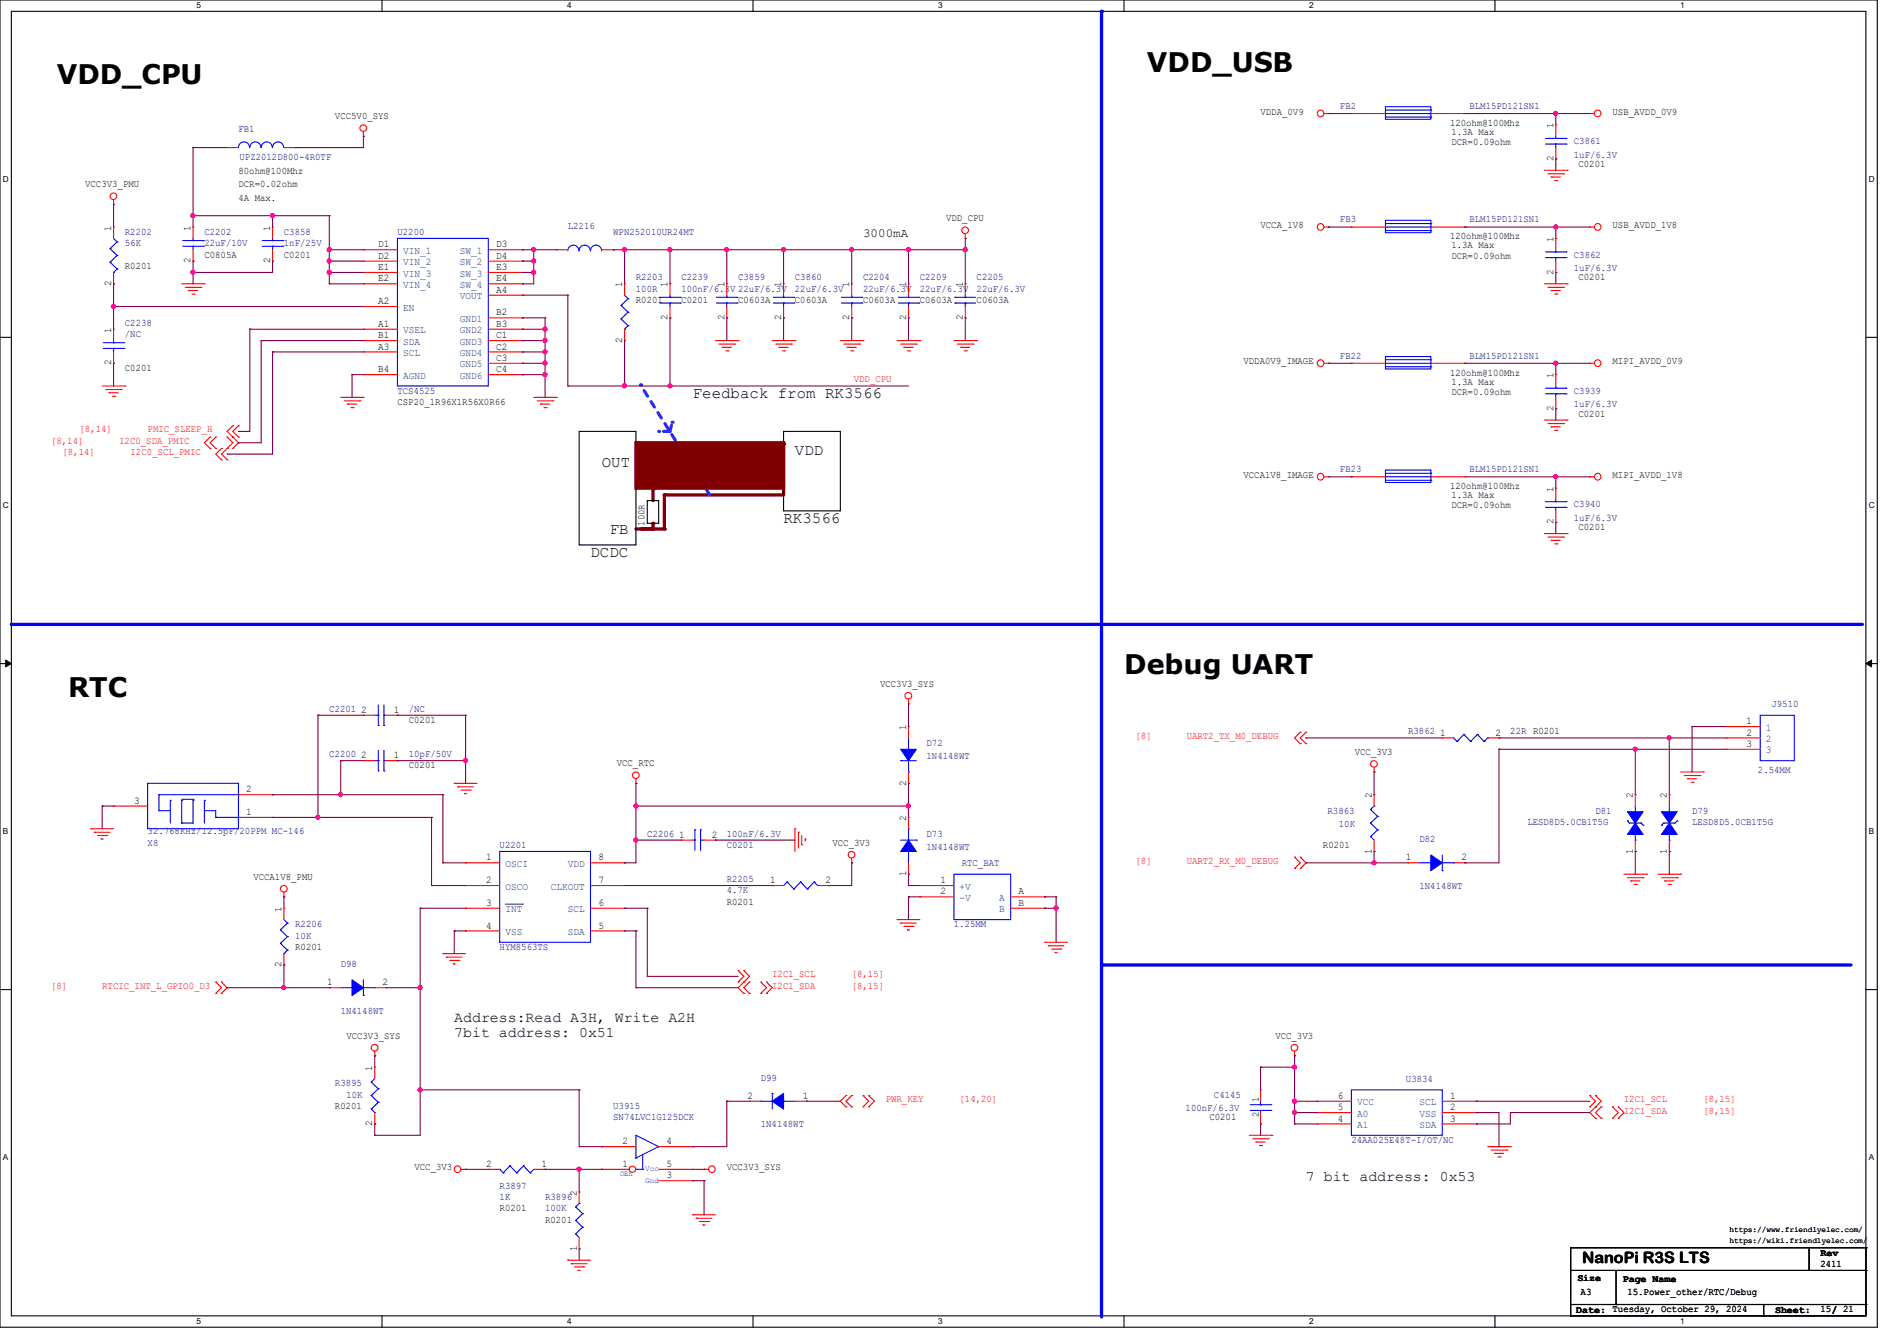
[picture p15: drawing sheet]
<svg xmlns="http://www.w3.org/2000/svg" width="297mm" height="210mm" viewBox="0 0 297 210" stroke-linecap="round" stroke-linejoin="round" font-family="sans-serif">
<defs><g id="words">
<g font-size="4.2">
<text x="179.6" y="11.3">VDD_USB</text>
<text x="8.9" y="13.1">VDD_CPU</text>
<text x="176" y="105.6">Debug UART</text>
<text x="10.7" y="109.1">RTC</text>
</g>
<g font-size="2.5">
<text x="108.5" y="62.4">Feedback from RK3566</text>
<text x="124.5" y="71.3">VDD</text>
<text x="94.2" y="73.1">OUT</text>
<text x="95.5" y="83.6">FB</text>
<text x="122.7" y="82">RK3566</text>
<text x="92.5" y="87.3">DCDC</text>
<text x="247.7" y="197.7">NanoPi R3S LTS</text>
</g>
<g font-size="2.3">
<text x="71.1" y="160.1">Address:Read A3H, Write A2H</text>
<text x="71.1" y="162.4">7bit address: 0x51</text>
<text x="204.5" y="185">7 bit address: 0x53</text>
</g>
<text font-size="1.9" x="135.1" y="37.1">3000mA</text>
<g font-size="1.6">
<text x="197.4" y="17.9">VDDA_0V9</text>
<text x="252.5" y="17.9">USB_AVDD_0V9</text>
<text x="52.4" y="18.7">VCC5V0_SYS</text>
<text x="227" y="19.7">120ohm@100Mhz</text>
<text x="227.2" y="21.1">1.3A Max</text>
<text x="227.2" y="22.7">DCR=0.09ohm</text>
<text x="243.2" y="20.1" transform="rotate(-90 243.2 20.1)">1</text>
<text x="13.3" y="29.3">VCC3V3_PMU</text>
<text x="37.3" y="27.2">80ohm@100Mhz</text>
<text x="37.3" y="29.3">DCR=0.02ohm</text>
<text x="243.2" y="25.2" transform="rotate(-90 243.2 25.2)">2</text>
<text x="247.1" y="26.1">C0201</text>
<text x="37.3" y="31.5">4A Max.</text>
<text x="148.1" y="34.7">VDD_CPU</text>
<text x="197.4" y="35.7">VCCA_1V8</text>
<text x="252.5" y="35.7">USB_AVDD_1V8</text>
<text x="17.4" y="36.1" transform="rotate(-90 17.4 36.1)">1</text>
<text x="29.8" y="41.2" transform="rotate(-90 29.8 41.2)">2</text>
<text x="29.8" y="36.1" transform="rotate(-90 29.8 36.1)">1</text>
<text x="32" y="40.3">C0805A</text>
<text x="42.3" y="41.2" transform="rotate(-90 42.3 41.2)">2</text>
<text x="42.3" y="36.1" transform="rotate(-90 42.3 36.1)">1</text>
<text x="44.4" y="40.3">C0201</text>
<text x="59.2" y="38.7">D1</text>
<text x="59.2" y="40.5">D2</text>
<text x="77.7" y="38.7">D3</text>
<text x="77.7" y="40.5">D4</text>
<text x="227" y="37.5">120ohm@100Mhz</text>
<text x="227.2" y="38.9">1.3A Max</text>
<text x="227.2" y="40.5">DCR=0.09ohm</text>
<text x="243.2" y="37.9" transform="rotate(-90 243.2 37.9)">1</text>
<text x="17.4" y="44.8" transform="rotate(-90 17.4 44.8)">2</text>
<text x="19.6" y="42.1">R0201</text>
<text x="59.2" y="42.3">E1</text>
<text x="59.2" y="44.1">E2</text>
<text x="59.2" y="47.6">A2</text>
<text x="77.7" y="42.3">E3</text>
<text x="77.7" y="44.1">E4</text>
<text x="77.7" y="45.8">A4</text>
<text x="97.4" y="45" transform="rotate(-90 97.4 45)">1</text>
<text x="99.6" y="47.5">R0201</text>
<text x="104.5" y="45" transform="rotate(-90 104.5 45)">1</text>
<text x="106.7" y="47.5">C0201</text>
<text x="113.4" y="45" transform="rotate(-90 113.4 45)">1</text>
<text x="115.6" y="47.5">C0603A</text>
<text x="122.3" y="45" transform="rotate(-90 122.3 45)">1</text>
<text x="124.5" y="47.5">C0603A</text>
<text x="133" y="45" transform="rotate(-90 133 45)">1</text>
<text x="135.1" y="47.5">C0603A</text>
<text x="141.9" y="45" transform="rotate(-90 141.9 45)">1</text>
<text x="144" y="47.5">C0603A</text>
<text x="150.8" y="45" transform="rotate(-90 150.8 45)">1</text>
<text x="152.9" y="47.5">C0603A</text>
<text x="243.2" y="43" transform="rotate(-90 243.2 43)">2</text>
<text x="247.1" y="43.9">C0201</text>
<text x="17.4" y="52.1" transform="rotate(-90 17.4 52.1)">1</text>
<text x="59.2" y="51.2">A1</text>
<text x="59.2" y="53">B1</text>
<text x="77.7" y="49.4">B2</text>
<text x="77.7" y="51.2">B3</text>
<text x="77.7" y="53">C1</text>
<text x="97.4" y="53.7" transform="rotate(-90 97.4 53.7)">2</text>
<text x="104.5" y="50.1" transform="rotate(-90 104.5 50.1)">2</text>
<text x="113.4" y="50.1" transform="rotate(-90 113.4 50.1)">2</text>
<text x="122.3" y="50.1" transform="rotate(-90 122.3 50.1)">2</text>
<text x="133" y="50.1" transform="rotate(-90 133 50.1)">2</text>
<text x="141.9" y="50.1" transform="rotate(-90 141.9 50.1)">2</text>
<text x="150.8" y="50.1" transform="rotate(-90 150.8 50.1)">2</text>
<text x="17.4" y="57.2" transform="rotate(-90 17.4 57.2)">2</text>
<text x="19.6" y="58.1">C0201</text>
<text x="59.2" y="58.3">B4</text>
<text x="59.2" y="54.7">A3</text>
<text x="77.7" y="54.7">C2</text>
<text x="77.7" y="56.5">C3</text>
<text x="77.7" y="58.3">C4</text>
<text x="194.7" y="57.1">VDDA0V9_IMAGE</text>
<text x="227" y="58.8">120ohm@100Mhz</text>
<text x="243.2" y="59.2" transform="rotate(-90 243.2 59.2)">1</text>
<text x="252.5" y="57.1">MIPI_AVDD_0V9</text>
<text x="62.2" y="63.5">CSP20_1R96X1R56X0R66</text>
<text x="227.2" y="60.2">1.3A Max</text>
<text x="227.2" y="61.8">DCR=0.09ohm</text>
<text x="243.2" y="64.3" transform="rotate(-90 243.2 64.3)">2</text>
<text x="247.1" y="65.2">C0201</text>
<text x="194.7" y="74.8">VCCA1V8_IMAGE</text>
<text x="227" y="76.6">120ohm@100Mhz</text>
<text x="243.2" y="77" transform="rotate(-90 243.2 77)">1</text>
<text x="252.5" y="74.8">MIPI_AVDD_1V8</text>
<text x="100.9" y="82.3" transform="rotate(-90 100.9 82.3)">100R</text>
<text x="227.2" y="78">1.3A Max</text>
<text x="227.2" y="79.6">DCR=0.09ohm</text>
<text x="243.2" y="82.1" transform="rotate(-90 243.2 82.1)">2</text>
<text x="247.1" y="83">C0201</text>
<text x="137.8" y="107.6">VCC3V3_SYS</text>
<text x="56.6" y="111.6">2</text>
<text x="61.7" y="111.6">1</text>
<text x="64" y="113.2">C0201</text>
<text x="273.5" y="113.4">1</text>
<text x="56.6" y="118.7">2</text>
<text x="61.7" y="118.7">1</text>
<text x="141.9" y="114.3" transform="rotate(-90 141.9 114.3)">1</text>
<text x="212.1" y="118.2">VCC_3V3</text>
<text x="225.5" y="115.2">1</text>
<text x="234.1" y="115.2">2</text>
<text x="273.5" y="115.2">2</text>
<text x="273.5" y="117">3</text>
<text x="21" y="125.9">3</text>
<text x="38.6" y="124.1">2</text>
<text x="64" y="120.4">C0201</text>
<text x="96.6" y="120">VCC_RTC</text>
<text x="141.9" y="123" transform="rotate(-90 141.9 123)">2</text>
<text x="214.8" y="125" transform="rotate(-90 214.8 125)">2</text>
<text x="255.7" y="125" transform="rotate(-90 255.7 125)">2</text>
<text x="261" y="125" transform="rotate(-90 261 125)">2</text>
<text x="38.6" y="127.6">1</text>
<text x="106.3" y="131.2">1</text>
<text x="111.5" y="131.2">2</text>
<text x="141.9" y="128.6" transform="rotate(-90 141.9 128.6)">2</text>
<text x="39.7" y="137.8">VCCA1V8_PMU</text>
<text x="76.1" y="134.7">1</text>
<text x="93.7" y="134.7">8</text>
<text x="130.3" y="132.5">VCC_3V3</text>
<text x="141.9" y="137.2" transform="rotate(-90 141.9 137.2)">1</text>
<text x="207.1" y="132.8">R0201</text>
<text x="214.8" y="133.7" transform="rotate(-90 214.8 133.7)">1</text>
<text x="220.1" y="134.7">1</text>
<text x="228.8" y="134.7">2</text>
<text x="255.7" y="133.7" transform="rotate(-90 255.7 133.7)">1</text>
<text x="261" y="133.7" transform="rotate(-90 261 133.7)">1</text>
<text x="44.1" y="142.8" transform="rotate(-90 44.1 142.8)">1</text>
<text x="76.1" y="138.3">2</text>
<text x="76.1" y="141.9">3</text>
<text x="93.7" y="141.9">6</text>
<text x="93.7" y="138.3">7</text>
<text x="113.8" y="141.7">R0201</text>
<text x="120.6" y="138.3">1</text>
<text x="129.2" y="138.3">2</text>
<text x="147.2" y="140.1">2</text>
<text x="147.2" y="138.3">1</text>
<text x="159.5" y="140.1">A</text>
<text x="159.5" y="141.9">B</text>
<text x="46.2" y="148.8">R0201</text>
<text x="76.1" y="145.4">4</text>
<text x="93.7" y="145.4">5</text>
<text x="44.1" y="151.5" transform="rotate(-90 44.1 151.5)">2</text>
<text x="51.2" y="154.3">1</text>
<text x="59.9" y="154.3">2</text>
<text x="54.2" y="162.7">VCC3V3_SYS</text>
<text x="58.3" y="167.7" transform="rotate(-90 58.3 167.7)">1</text>
<text x="199.7" y="162.7">VCC_3V3</text>
<text x="52.4" y="173.7">R0201</text>
<text x="117" y="172.1">2</text>
<text x="125.7" y="172.1">1</text>
<text x="197.1" y="172.6" transform="rotate(-90 197.1 172.6)">1</text>
<text x="209.5" y="173.9">5</text>
<text x="209.5" y="172.1">6</text>
<text x="227" y="172.1">1</text>
<text x="227" y="173.9">2</text>
<text x="58.3" y="176.4" transform="rotate(-90 58.3 176.4)">2</text>
<text x="97.5" y="179.2">2</text>
<text x="104.4" y="179.2">4</text>
<text x="189.4" y="175.5">C0201</text>
<text x="197.1" y="175" transform="rotate(-90 197.1 175)">2</text>
<text x="209.5" y="175.6">4</text>
<text x="227" y="175.6">3</text>
<text x="64.9" y="183.3">VCC_3V3</text>
<text x="76.1" y="182.8">2</text>
<text x="84.8" y="182.8">1</text>
<text x="97.5" y="182.8">1</text>
<text x="104.4" y="184.5">3</text>
<text x="104.4" y="182.8">5</text>
<text x="113.8" y="183.3">VCC3V3_SYS</text>
<text x="78.2" y="189.7">R0201</text>
<text x="85.3" y="191.5">R0201</text>
<text x="90.3" y="187.2" transform="rotate(-90 90.3 187.2)">2</text>
<text x="90.3" y="195.9" transform="rotate(-90 90.3 195.9)">1</text>
<text x="285" y="196.7">Rev</text>
<text x="247" y="200.6">Size</text>
<text x="247.5" y="202.9">A3</text>
<text x="254.1" y="200.7">Page Name</text>
<text x="254.8" y="202.9">15.Power_other/RTC/Debug</text>
<text x="285" y="198.4">2411</text>
<text x="246.8" y="205.6">Date: Tuesday, October 29, 2024</text>
<text x="277.9" y="205.6">Sheet:</text>
<text x="285" y="205.5">15/ 21</text>
</g>
<g font-size="1.6" fill="#000080">
<text x="209.8" y="17.1">FB2</text>
<text x="230.1" y="17.1">BLM15PD121SN1</text>
<text x="37.3" y="20.6">FB1</text>
<text x="246.4" y="22.6">C3861</text>
<text x="37.5" y="25.1">UPZ2012D800-4R0TF</text>
<text x="246.4" y="24.7">1uF/6.3V</text>
<text x="88.9" y="35.9">L2216</text>
<text x="209.8" y="34.8">FB3</text>
<text x="230.1" y="34.8">BLM15PD121SN1</text>
<text x="19.6" y="36.8">R2202</text>
<text x="19.6" y="38.6">56K</text>
<text x="32" y="36.8">C2202</text>
<text x="32" y="38.6">22uF/10V</text>
<text x="44.4" y="36.8">C3858</text>
<text x="44.4" y="38.6">1nF/25V</text>
<text x="62.2" y="36.8">U2200</text>
<text x="96" y="36.8">WPN252010UR24MT</text>
<text x="246.4" y="40.3">C3862</text>
<text x="99.6" y="43.9">R2203</text>
<text x="99.6" y="45.7">100R</text>
<text x="106.7" y="43.9">C2239</text>
<text x="106.7" y="45.7">100nF/6.3V 22uF/6.3V</text>
<text x="115.6" y="43.9">C3859</text>
<text x="124.5" y="43.9">C3860</text>
<text x="124.5" y="45.7">22uF/6.3V</text>
<text x="135.1" y="43.9">C2204</text>
<text x="135.1" y="45.7">22uF/6.3V</text>
<text x="144" y="43.9">C2209</text>
<text x="144" y="45.7">22uF/6.3V</text>
<text x="152.9" y="43.9">C2205</text>
<text x="152.9" y="45.7">22uF/6.3V</text>
<text x="246.4" y="42.5">1uF/6.3V</text>
<text x="19.6" y="51">C2238</text>
<text x="19.6" y="52.8">/NC</text>
<text x="209.8" y="56.2">FB22</text>
<text x="230.1" y="56.2">BLM15PD121SN1</text>
<text x="62.2" y="61.7">TCS4525</text>
<text x="246.4" y="61.7">C3939</text>
<text x="246.4" y="63.8">1uF/6.3V</text>
<text x="209.8" y="74">FB23</text>
<text x="230.1" y="74">BLM15PD121SN1</text>
<text x="246.4" y="79.5">C3940</text>
<text x="246.4" y="81.6">1uF/6.3V</text>
<text x="51.6" y="111.5">C2201</text>
<text x="64" y="111.5">/NC</text>
<text x="277.4" y="110.7">J9510</text>
<text x="51.6" y="118.6">C2200</text>
<text x="64" y="118.6">10pF/50V</text>
<text x="145.1" y="116.8">D72</text>
<text x="145.1" y="118.9">1N4148WT</text>
<text x="220.5" y="115">R3862</text>
<text x="236.5" y="115">22R R0201</text>
<text x="275.2" y="121.1">2.54MM</text>
<text x="23.1" y="130.7">32.768KHz/12.5pF/20PPM MC-146</text>
<text x="101.3" y="131">C2206</text>
<text x="113.8" y="131">100nF/6.3V</text>
<text x="145.1" y="131">D73</text>
<text x="207.9" y="127.5">R3863</text>
<text x="209.6" y="129.6">10K</text>
<text x="222.2" y="131.9">D82</text>
<text x="239.1" y="129.2">LESD8D5.0CB1T5G</text>
<text x="249.8" y="127.5">D81</text>
<text x="264.9" y="127.5">D79</text>
<text x="264.9" y="129.2">LESD8D5.0CB1T5G</text>
<text x="23.1" y="132.5">X8</text>
<text x="78.2" y="132.8">U2201</text>
<text x="113.8" y="132.8">C0201</text>
<text x="145.1" y="133.1">1N4148WT</text>
<text x="150.6" y="135.6">RTC_BAT</text>
<text x="113.8" y="138.1">R2205</text>
<text x="113.8" y="139.9">4.7K</text>
<text x="222.2" y="139.2">1N4148WT</text>
<text x="46.2" y="145.2">R2206</text>
<text x="46.2" y="147">10K</text>
<text x="78.2" y="148.8">HYM8563TS</text>
<text x="149.3" y="145.2">1.25MM</text>
<text x="53.3" y="151.5">D98</text>
<text x="53.3" y="158.7">1N4148WT</text>
<text x="52.4" y="170.1">R3895</text>
<text x="54.2" y="171.9">10K</text>
<text x="96" y="173.7">U3915</text>
<text x="119.1" y="169.2">D99</text>
<text x="190.1" y="171.9">C4145</text>
<text x="220.1" y="169.4">U3834</text>
<text x="96" y="175.5">SN74LVC1G125DCK</text>
<text x="119.1" y="176.5">1N4148WT</text>
<text x="185.6" y="174">100nF/6.3V</text>
<text x="211.6" y="179">24AA025E48T-I/OT/NC</text>
<text x="78.2" y="186.1">R3897</text>
<text x="78.2" y="187.9">1K</text>
<text x="85.3" y="187.9">R3896</text>
<text x="85.3" y="189.7">100K</text>
</g>
<g font-size="1.6" fill="#004080">
<text x="63.1" y="39.8">VIN_1</text>
<text x="63.1" y="41.5">VIN_2</text>
<text x="72" y="39.8">SW_1</text>
<text x="72" y="41.5">SW_2</text>
<text x="63.1" y="43.3">VIN_3</text>
<text x="63.1" y="45.1">VIN_4</text>
<text x="72" y="43.3">SW_3</text>
<text x="72" y="45.1">SW_4</text>
<text x="72" y="46.9">VOUT</text>
<text x="63.1" y="52.2">VSEL</text>
<text x="63.1" y="48.6">EN</text>
<text x="63.1" y="54">SDA</text>
<text x="72" y="50.4">GND1</text>
<text x="72" y="52.2">GND2</text>
<text x="72" y="54">GND3</text>
<text x="63.1" y="59.3">AGND</text>
<text x="63.1" y="55.8">SCL</text>
<text x="72" y="55.8">GND4</text>
<text x="72" y="57.5">GND5</text>
<text x="72" y="59.3">GND6</text>
<text x="276.5" y="114.4">1</text>
<text x="276.5" y="116.2">2</text>
<text x="276.5" y="118">3</text>
<text x="79.1" y="135.8">OSCI</text>
<text x="88.9" y="135.8">VDD</text>
<text x="79.1" y="139.3">OSCO</text>
<text x="79.1" y="142.9">INT</text>
<text x="86.2" y="139.3">CLKOUT</text>
<text x="88.9" y="142.9">SCL</text>
<text x="150.2" y="141.1">-V</text>
<text x="150.2" y="139.3">+V</text>
<text x="156.5" y="141.1">A</text>
<text x="156.5" y="142.9">B</text>
<text x="79.1" y="146.4">VSS</text>
<text x="88.9" y="146.4">SDA</text>
<text x="212.5" y="173.1">VCC</text>
<text x="222.2" y="173.1">SCL</text>
<text x="212.5" y="176.7">A1</text>
<text x="212.5" y="174.9">A0</text>
<text x="222.2" y="174.9">VSS</text>
<text x="222.2" y="176.7">SDA</text>
</g>
<g font-size="1.6" fill="#f00">
<text x="133.7" y="59.9">VDD_CPU</text>
<text x="8" y="69.5">[8,14]</text>
<text x="9.8" y="71.3">[8,14]</text>
<text x="12.4" y="67.7">[8,14]</text>
<text x="18.7" y="69.5">I2C0_SDA_PMIC</text>
<text x="20.4" y="71.3">I2C0_SCL_PMIC</text>
<text x="23.1" y="67.7">PMIC_SLEEP_H</text>
<text x="177.8" y="115.7">[8]</text>
<text x="185.8" y="115.7">UART2_TX_M0_DEBUG</text>
<text x="177.8" y="135.3">[8]</text>
<text x="185.8" y="135.3">UART2_RX_M0_DEBUG</text>
<text x="8" y="154.9">[8]</text>
<text x="16" y="154.9">RTCIC_INT_L_GPIO0_D3</text>
<text x="120.9" y="154.9">I2C1_SDA</text>
<text x="120.9" y="153.1">I2C1_SCL</text>
<text x="133.3" y="154.9">[8,15]</text>
<text x="133.3" y="153.1">[8,15]</text>
<text x="138.7" y="172.6">PWR_KEY</text>
<text x="150.2" y="172.6">[14,20]</text>
<text x="254.2" y="172.6">I2C1_SCL</text>
<text x="266.7" y="172.6">[8,15]</text>
<text x="254.2" y="174.4">I2C1_SDA</text>
<text x="266.7" y="174.4">[8,15]</text>
</g>
<g font-size="1.3">
<text x="30.8" y="1.3">5</text>
<text x="88.8" y="1.3">4</text>
<text x="146.9" y="1.3">3</text>
<text x="205" y="1.3">2</text>
<text x="263.1" y="1.3">1</text>
<text x=".5" y="28.4">D</text>
<text x="292.6" y="28.4">D</text>
<text x=".5" y="79.5">C</text>
<text x="292.6" y="79.5">C</text>
<text x=".5" y="130.6">B</text>
<text x="292.6" y="130.6">B</text>
<text x=".5" y="181.7">A</text>
<text x="292.6" y="181.7">A</text>
<text x="30.8" y="207.4">5</text>
<text x="88.8" y="207.4">4</text>
<text x="146.9" y="207.4">3</text>
<text x="205" y="207.4">2</text>
<text x="263.1" y="207.4">1</text>
</g>
<g font-size="1.2" fill="#00f">
<text x="97.1" y="184.1">OEn</text>
<text x="101" y="183.4">Vcc</text>
<text x="101" y="185.2">Gnd</text>
</g>
<g font-size="1.2">
<text x="270.8" y="194.6">https://wiki.friendlyelec.com/</text>
<text x="270.8" y="192.9">https://www.friendlyelec.com/</text>
</g>
</g></defs>
<path d="M0 0h293.9v207.9h-293.9zM1.8 1.8h290.3v204.3h-290.3z" fill="none" stroke="#000" stroke-width=".17"/>
<g fill="#fff">
<path d="M30.8 .2h.7v1.4h-.7z"/>
<path d="M30.8 206.2h.7v1.4h-.7z"/>
</g>
<path d="M59.8 0v1.8M59.8 206.1v1.8" fill="none" stroke="#000" stroke-width=".17"/>
<g fill="#fff">
<path d="M88.8 .2h.7v1.4h-.7z"/>
<path d="M88.8 206.2h.7v1.4h-.7z"/>
</g>
<path d="M117.9 0v1.8M117.9 206.1v1.8" fill="none" stroke="#000" stroke-width=".17"/>
<g fill="#fff">
<path d="M146.9 .2h.7v1.4h-.7z"/>
<path d="M146.9 206.2h.7v1.4h-.7z"/>
</g>
<path d="M176 0v1.8M176 206.1v1.8" fill="none" stroke="#000" stroke-width=".17"/>
<g fill="#fff">
<path d="M205 .2h.7v1.4h-.7z"/>
<path d="M205 206.2h.7v1.4h-.7z"/>
</g>
<path d="M234.1 0v1.8M234.1 206.1v1.8" fill="none" stroke="#000" stroke-width=".17"/>
<g fill="#fff">
<path d="M263.1 .2h.6v1.4h-.6z"/>
<path d="M263.1 206.2h.6v1.4h-.6z"/>
<path d="M.5 27.3h.9v1.4h-.9z"/>
<path d="M292.6 27.3h.9v1.4h-.9z"/>
<path d="M.5 78.4h.9v1.4h-.9z"/>
<path d="M292.6 78.4h.9v1.4h-.9z"/>
</g>
<path d="M0 52.8h1.8M292.1 52.8h1.8" fill="none" stroke="#000" stroke-width=".17"/>
<g fill="#fff">
<path d="M.5 129.5h.8v1.4h-.8z"/>
<path d="M292.6 129.5h.8v1.4h-.8z"/>
</g>
<path d="M0 103.9h1.8M292.1 103.9h1.8" fill="none" stroke="#000" stroke-width=".17"/>
<path d="M.9 103.4l.9 .5-.9 .5zM292.1 103.9l.9-.5v1z" fill="#000" stroke="#000" stroke-width=".16"/>
<g fill="#fff">
<path d="M.5 180.5h.8v1.4h-.8z"/>
<path d="M292.6 180.5h.8v1.4h-.8z"/>
</g>
<path d="M0 155h1.8M292.1 155h1.8" fill="none" stroke="#000" stroke-width=".17"/>
<path d="M122.7 69.5v8" fill="none" stroke="#800000" stroke-width=".51"/>
<circle cx="122.7" cy="69.5" r=".25" fill="#800000"/>
<path d="M104 77.5h18.7" fill="none" stroke="#800000" stroke-width=".51"/>
<circle cx="104" cy="77.5" r=".25" fill="#800000"/>
<path d="M102.2 82v.8" fill="none" stroke="#800000" stroke-width=".51"/>
<circle cx="102.2" cy="82" r=".25" fill="#800000"/>
<path d="M102.2 76.6v1.8" fill="none" stroke="#800000" stroke-width=".51"/>
<circle cx="102.2" cy="76.6" r=".25" fill="#800000"/>
<path d="M101.3 78.4h1.8v3.6h-1.8z" fill="none" stroke="#000" stroke-width=".17"/>
<path d="M104 77.5v5.3" fill="none" stroke="#800000" stroke-width=".51"/>
<circle cx="104" cy="82.8" r=".25" fill="#800000"/>
<path d="M99.6 82.8h2.6" fill="none" stroke="#800000" stroke-width=".51"/>
<circle cx="102.2" cy="82.8" r=".25" fill="#800000"/>
<path d="M100.5 82.8h3.5" fill="none" stroke="#800000" stroke-width=".51"/>
<circle cx="100.5" cy="82.8" r=".25" fill="#800000"/>
<path d="M111.1 77.5l-10.8-17.2" fill="none" stroke="#8000ff" stroke-width=".51" stroke-dasharray="1 1"/>
<circle cx="100.3" cy="60.3" r=".25" fill="#8000ff" stroke-dasharray="1 1"/>
<path d="M104.9 67.6l.3-1.5" fill="none" stroke="#8000ff" stroke-width=".51" stroke-dasharray="1 1"/>
<circle cx="105.2" cy="66.1" r=".25" fill="#8000ff" stroke-dasharray="1 1"/>
<path d="M104.9 67.6h-1.8" fill="none" stroke="#8000ff" stroke-width=".51" stroke-dasharray="1 1"/>
<circle cx="103.1" cy="67.6" r=".25" fill="#8000ff" stroke-dasharray="1 1"/>
<path d="M90.7 67.6h8.9v17.7h-8.9zM122.7 67.6h8.9v12.4h-8.9z" fill="none" stroke="#000" stroke-width=".17"/>
<path d="M99.6 69.3h23.1v7.2h-23.1z" fill-rule="evenodd" fill="#800000" stroke="#800000" stroke-width=".51"/>
<path d="M172.5 1.8v204.4" fill="none" stroke="#00f" stroke-width=".51"/>
<circle cx="172.5" cy="1.8" r=".25" fill="#00f"/>
<path d="M1.8 97.8h289.8" fill="none" stroke="#00f" stroke-width=".51"/>
<circle cx="1.8" cy="97.8" r=".25" fill="#00f"/>
<path d="M172.5 151.1h117.3" fill="none" stroke="#00f" stroke-width=".51"/>
<circle cx="172.5" cy="151.1" r=".25" fill="#00f"/>
<g fill="none" stroke="#f00" stroke-width=".17">
<path d="M207.3 17.8h.7M208 17.8h.1M248.9 17.8h.1M248.9 17.8h.7M17.8 32h.1M17.8 31.3v.7M56.9 21.3h.1M56.9 39.1h.1M56.9 20.6v.7M56.9 39.1h5.3M76.5 39.1h5.3M81.8 39.1h.1"/>
<path d="M87.1 39.1h.1M87.1 39.1h1.8M94.2 39.1h1.8M96 39.1h.1M151.1 37.3h.1M151.1 36.6v.7M207.3 35.6h.7M208 35.6h.1M211.6 35.6h.1M211.6 35.6h5.3M224 35.6h5.4M229.4 35.6h.1"/>
<path d="M241.8 26.7h3.6M242.4 27.2h2.4M242.9 27.7h.1M242.9 27.7h1.4M243.4 28.3h.4M243.6 37.3h.1M243.6 37.3v1.8M243.8 28.3h.1M244.8 27.2h.1M245.4 26.7h.1M248.9 35.6h.1M248.9 35.6h.7"/>
<path d="M28.4 44.4h3.6M29 45h2.5M29.5 45.5h.1M29.5 45.5h1.4M30.1 46.1h.3M30.4 46.1h.1M31.5 45h.1M32 44.4h.1M56.9 40.9h.1M56.9 42.7h.1M56.9 44.4h.1M56.9 51.6h.1"/>
<path d="M56.9 48h.1M56.9 53.3h.1M56.9 58.7h.1M56.9 55.1h.1M56.9 44.4h5.3M56.9 53.3h5.3M56.9 40.9h5.3M56.9 42.7h5.3M56.9 51.6h5.3M56.9 55.1h5.3M56.9 58.7h5.3M56.9 48h5.3"/>
<path d="M76.5 44.4h5.3M76.5 53.3h5.3M76.5 56.9h5.3M76.5 40.9h5.3M76.5 42.7h5.3M76.5 49.8h5.3M76.5 51.6h5.3M76.5 55.1h5.3M76.5 58.7h5.3M76.5 46.2h5.3M81.8 40.9h.1M81.8 42.7h.1"/>
<path d="M81.8 44.4h.1M81.8 49.8h.1M81.8 51.6h.1M81.8 53.3h.1M81.8 55.1h.1M81.8 56.9h.1M81.8 58.7h.1M81.8 46.2h.1M104.9 44.4h.1M104.9 49.8h.1M104.9 44.4v1.8M104.9 48v1.8"/>
<path d="M112 53.3h3.6M112.6 53.9h2.4M113.1 54.4h.1M113.1 54.4h1.4M113.6 54.9h.4M114 54.9h.1M115 53.9h.1M115.6 53.3h.1M120.9 53.3h3.6M121.5 53.9h2.4M122 54.4h.1M122 54.4h1.4"/>
<path d="M122.5 54.9h.4M122.9 54.9h.1M123.9 53.9h.1M124.5 53.3h.1M131.6 53.3h3.5M132.1 53.9h2.5M132.6 54.4h.1M132.6 54.4h1.5M133.2 54.9h.3M133.3 44.4h.1M133.3 49.8h.1M133.3 44.4v1.8"/>
<path d="M133.3 48v1.8M133.5 54.9h.1M134.6 53.9h.1M135.1 53.3h.1M140.5 53.3h3.5M141 53.9h2.5M141.5 54.4h.1M141.5 54.4h1.5M142.1 54.9h.3M142.4 54.9h.1M143.5 53.9h.1M144 53.3h.1"/>
<path d="M149.4 53.3h3.5M149.9 53.9h2.5M150.4 54.4h.1M150.4 54.4h1.4M151 54.9h.3M151.1 44.4h.1M151.1 49.8h.1M151.1 44.4v1.8M151.1 48v1.8M151.3 54.9h.1M152.4 53.9h.1M152.9 53.3h.1"/>
<path d="M207.3 56.9h.7M208 56.9h.1M211.6 56.9h.1M211.6 56.9h5.3M224 56.9h5.4M229.4 56.9h.1M241.8 44.4h3.6M242.4 45h2.4M242.9 45.5h.1M242.9 45.5h1.4M243.4 46.1h.4M243.6 42.7h.1"/>
<path d="M243.6 40.9v1.8M243.8 46.1h.1M244.8 45h.1M245.4 44.4h.1M248.9 56.9h.1M248.9 56.9h.7M16 60.5h3.6M16.6 61h2.4M17.1 61.5h.1M17.1 61.5h1.4M17.6 62.1h.3M17.9 62.1h.1"/>
<path d="M19 61h.1M19.6 60.5h.1M32.9 68.5h.1M32.9 70.2h.1M32.9 68.5l-.9 .8 .9 .9M33.8 68.5h.1M33.8 70.2h.1M33.8 68.5l-.9 .8 .9 .9M34.7 72h.1M34.7 70.2h.1M34.7 70.2l-.9 .9 .9 .9M35.6 72h.1"/>
<path d="M35.6 70.2h.1M35.6 68.5h.1M35.6 68.5l.8 .8-1.7 1.8 .9 .9M36.4 66.7h.1M36.4 68.5h.1M36.4 70.2h.1M36.4 66.7l-.8 .9 1.7 1.7-.9 .9M37.3 66.7h.1M37.3 68.5h.1M37.3 66.7l-.9 .9 .9 .9M53.3 62.2h3.6M53.9 62.8h2.4"/>
<path d="M54.4 63.3h.1M54.4 63.3h1.4M54.9 63.8h.4M55.3 63.8h.1M56.3 62.8h.1M56.9 62.2h.1M83.6 62.2h3.5M84.1 62.8h2.5M84.6 63.3h.1M84.6 63.3h1.5M85.2 63.8h.3M85.5 63.8h.1"/>
<path d="M86.6 62.8h.1M87.1 62.2h.1M207.3 74.7h.7M208 74.7h.1M241.8 65.8h3.6M242.4 66.3h2.4M242.9 66.8h.1M242.9 66.8h1.4M243.4 67.4h.4M243.8 67.4h.1M244.8 66.3h.1M245.4 65.8h.1"/>
<path d="M248.9 74.7h.1M248.9 74.7h.7M241.8 83.6h3.6M242.4 84.1h2.4M242.9 84.6h.1M242.9 84.6h1.4M243.4 85.2h.4M243.8 85.2h.1M244.8 84.1h.1M245.4 83.6h.1M56.9 112h.1M56.9 112h1.8"/>
<path d="M60.5 112h1.7M62.2 112h.1M142.2 110.2h.1M142.2 109.5v.7M203.6 116.5h.1M203.6 114.7h.1M203.6 114.7l-.9 .9 .9 .9M204.5 116.5h.1M204.5 114.7h.1M204.5 114.7l-.9 .9 .9 .9M225.8 115.6h.1M225.8 115.6h1.8"/>
<path d="M232.9 115.6h1.8M234.7 115.6h.1M14.2 129.8h.1M14.2 129.8h3.6M14.8 130.3h.1M14.8 130.3h2.4M15.3 130.9h1.4M15.8 131.4h.1M15.8 131.4h.4M16.7 130.9h.1M44.4 139.7v.8M71.1 122.7h.1"/>
<path d="M71.1 122.7h3.6M71.7 123.2h.1M71.7 123.2h2.4M72.2 123.7h1.4M72.7 124.3h.1M72.7 124.3h.4M73.6 123.7h.1M99.6 122.7h.1M99.6 122v.7M106.7 131.6h.1M106.7 131.6h1.8M110.2 131.6h1.8"/>
<path d="M112 131.6h.1M120.9 138.7h.1M120.9 138.7h1.8M124.5 129.8h.1M124.5 129.8v3.5M125 130.3h.1M125 130.3v2.5M125.5 132.3h.1M125.5 130.9v1.4M126.1 131.4h.1M126.1 131.4v.3M128 138.7h1.8"/>
<path d="M129.8 138.7h.1M133.3 135.1h.1M133.3 134.4v.7M142.2 136.9h.1M142.2 128h.1M142.2 128v1.8M142.2 135.1v1.8M144 138.7h.1M144 138.7h5.4M202.7 136h.1M202.7 134.2h.1M202.7 134.2l.9 .9-.9 .9"/>
<path d="M203.6 134.2h.1M203.6 136h.1M203.6 134.2l.9 .9-.9 .9M215.1 120.9h.1M215.1 120.2v.7M220.5 135.1h.1M220.5 135.1h1.7M227.6 135.1h1.8M229.4 135.1h.1M254.3 136.9h3.5M254.8 137.5h2.5M255.3 138h.1"/>
<path d="M255.3 138h1.5M255.9 138.5h.3M256.2 138.5h.1M257.3 137.5h.1M257.8 136.9h.1M259.6 136.9h3.5M260.1 137.5h2.5M260.6 138h.1M260.6 138h1.5M261.2 138.5h.3M261.4 133.3h.1M261.4 124.5h.1"/>
<path d="M261.4 124.5v1.7M261.4 131.6v1.7M261.5 138.5h.1M262.6 137.5h.1M263.1 136.9h.1M263.1 120.9h3.6M263.7 121.5h2.4M264.2 122h.1M264.2 122h1.4M264.8 122.5h.3M265.1 122.5h.1M266.1 121.5h.1"/>
<path d="M266.7 120.9h.1M33.8 155.6h.1M33.8 153.8h.1M33.8 153.8l.9 .9-.9 .9M34.7 153.8h.1M34.7 155.6h.1M34.7 153.8l.9 .9-.9 .9M44.4 140.5h.1M44.4 142.2h.1M44.4 151.1h.1M44.4 142.2v1.8M44.4 149.4v1.7"/>
<path d="M51.6 154.7h.1M51.6 154.7h1.7M58.7 154.7h1.8M60.5 154.7h.1M69.3 149.4h.1M69.3 149.4h3.6M69.9 149.9h.1M69.9 149.9h2.4M70.4 150.4h1.4M71 151h.1M71 151h.3M71.8 150.4h.1"/>
<path d="M115.6 153.8h.1M115.6 152h.1M115.6 152l.9 .9-.9 .9M116.5 153.8h.1M116.5 155.6h.1M116.5 152h.1M116.5 152l.8 .9-1.7 1.8 .9 .9M117.3 155.6h.1M117.3 153.8h.1M117.3 153.8l-.8 .9 .8 .9M119.1 155.6h.1M119.1 153.8h.1"/>
<path d="M119.1 153.8l.9 .9-.9 .9M120 155.6h.1M120 153.8h.1M120 153.8l.9 .9-.9 .9M140.5 144h.1M140.5 144h3.5M141 144.6h.1M141 144.6h2.5M141.5 145.1h1.5M142.1 145.6h.1M142.1 145.6h.3M143 145.1h.1"/>
<path d="M144 140.5h.1M144 140.5h5.4M158.2 140.5h5.4M158.2 142.2h5.4M163.6 147.6h.1M163.6 140.5h.1M163.6 142.2h.1M163.6 147.6h3.5M164.1 148.1h.1M164.1 148.1h2.5M164.6 148.6h1.5M165.2 149.2h.1"/>
<path d="M165.2 149.2h.3M166.1 148.6h.1M58.7 165.4h.1M58.7 167.1h.1M58.7 176h.1M58.7 164.6v.8M58.7 167.1v1.8M58.7 174.2v1.8M94.2 179.6h.1M94.2 179.6h5.4M103.1 179.6h5.4M108.5 179.6h.1"/>
<path d="M132.5 173.4h.1M132.5 171.6h.1M132.5 171.6l-.9 .9 .9 .9M133.3 171.6h.1M133.3 173.4h.1M133.3 171.6l-.8 .9 .8 .9M135.1 171.6h.1M135.1 173.4h.1M135.1 171.6l.9 .9-.9 .9M136 171.6h.1M136 173.4h.1M136 171.6l.9 .9-.9 .9"/>
<path d="M195.6 177.8h3.5M196.1 178.4h2.5M196.6 178.9h.1M196.6 178.9h1.5M197.2 179.4h.3M197.4 176h.1M197.4 170.7h.1M197.4 170.7v1.8M197.4 174.2v1.8M197.5 179.4h.1M198.6 178.4h.1M199.1 177.8h.1"/>
<path d="M202.7 165.4h.1M202.7 164.6v.8M206.2 176h.1M206.2 174.2h.1M206.2 172.5h.1M206.2 172.5h5.4M206.2 174.2h5.4M206.2 176h5.4M225.8 172.5h5.3M225.8 174.2h5.3M225.8 176h5.3M231.1 172.5h.1"/>
<path d="M231.1 174.2h.1M231.1 176h.1M232.9 179.6h3.6M236.5 179.6h.1M248.9 173.4h.1M248.9 171.6h.1M248.9 171.6l.9 .9-.9 .9M249.8 173.4h.1M249.8 175.1h.1M249.8 171.6h.1M249.8 171.6l.9 .9-1.8 1.7 .9 .9M250.7 175.1h.1"/>
<path d="M250.7 173.4h.1M250.7 173.4l-.9 .8 .9 .9M252.5 175.1h.1M252.5 173.4h.1M252.5 173.4l.9 .8-.9 .9M253.4 175.1h.1M253.4 173.4h.1M253.4 173.4l.9 .8-.9 .9M72.2 183.1h.7M72.9 183.1h.1M88.9 197.4h.1M88.9 197.4h3.6"/>
<path d="M89.5 197.9h.1M89.5 197.9h2.4M90 198.4h1.4M90.5 199h.1M90.5 199h.3M90.7 195.6h.1M90.7 186.7h.1M90.7 186.7v1.8M90.7 193.8v1.8M91.4 198.4h.1M108.5 190.2h.1M108.5 190.2h3.5"/>
<path d="M109 190.8h.1M109 190.8h2.5M109.5 191.3h1.5M110.1 191.9h.1M110.1 191.9h.3M110.2 183.1h.1M110.2 183.1h.8M111 191.3h.1M233.5 180.1h2.4M234 180.6h.1M234 180.6h1.4M234.5 181.2h.4"/>
<path d="M234.9 181.2h.1M235.9 180.1h.1"/>
<circle cx="206.7" cy="17.8" r=".52"/>
<circle cx="250.1" cy="17.8" r=".52"/>
<circle cx="17.8" cy="30.7" r=".52"/>
<circle cx="56.9" cy="20.1" r=".52"/>
<circle cx="151.1" cy="36.1" r=".52"/>
<circle cx="206.7" cy="35.5" r=".52"/>
<circle cx="250.1" cy="35.5" r=".52"/>
<circle cx="206.7" cy="56.9" r=".52"/>
<circle cx="250.1" cy="56.9" r=".52"/>
<circle cx="206.7" cy="74.7" r=".52"/>
<circle cx="250.1" cy="74.7" r=".52"/>
<circle cx="142.2" cy="109" r=".52"/>
<circle cx="215.1" cy="119.6" r=".52"/>
<circle cx="44.4" cy="139.2" r=".52"/>
<circle cx="99.6" cy="121.4" r=".52"/>
<circle cx="133.3" cy="133.9" r=".52"/>
<circle cx="58.7" cy="164.1" r=".52"/>
<circle cx="202.7" cy="164.1" r=".52"/>
<circle cx="71.6" cy="183.1" r=".52"/>
<circle cx="111.5" cy="183.1" r=".52"/>
</g>
<g fill="none" stroke="#000" stroke-width=".17">
<path d="M245.9 195.4h.1M245.9 199h46.2M245.9 195.4v10.7M245.9 195.4h46.2M253 199v5.3M283.3 199h.1M283.3 195.4v3.6M292.1 199h.1M292.1 195.4h.1M292.1 195.4v10.7h-46.2M245.9 206.1h.1M245.9 204.3h46.2"/>
<path d="M253 204.3h.1M256.6 204.3h.1M276.1 206.1h.1M276.1 204.3v1.8M292.1 204.3h.1"/>
</g>
<g fill="none" stroke="#00f" stroke-width=".17">
<path d="M62.2 37.3h14.3v23.2h-14.3zM88.9 39.3a.87 .87 0 0 1 .9-.9 .87 .87 0 0 1 .8 .9M90.7 39.3a.87 .87 0 0 1 .8-.9 .87 .87 0 0 1 .9 .9M92.5 39.3a.87 .87 0 0 1 .8-.9 .87 .87 0 0 1 .9 .9M216.9 34.5h7.1v1.9h-7.1zM216.9 35.6h7.1M216.9 35h7.1M216.9 36.1h7.1M224 35.6h.1M224 35h.1M224 36.1h.1M242 39.5h3.2"/>
<path d="M243.6 39.5h.1M243.6 39.1v.4M245.2 39.5h.1M103.3 47.5h3.2M103.3 46.6h3.2M104.9 46.6h.1M104.9 47.5h.1M104.9 46.2v.4M104.9 47.5v.5M106.5 47.5h.1M106.5 46.6h.1M131.7 47.5h3.3"/>
<path d="M131.7 46.6h3.3M133.3 46.6h.1M133.3 47.5h.1M133.3 46.2v.4M133.3 47.5v.5M135 47.5h.1M135 46.6h.1M149.5 47.5h.1M149.5 46.6h.1M149.5 47.5h3.2M149.5 46.6h3.2M151.1 46.6h.1"/>
<path d="M151.1 47.5h.1M151.1 46.2v.4M151.1 47.5v.5M216.9 55.8h7.1v2h-7.1zM216.9 56.9h7.1M216.9 56.3h7.1M216.9 57.4h7.1M224 56.9h.1M224 56.3h.1M224 57.4h.1M242 40.3h3.2M243.6 40.3h.1"/>
<path d="M243.6 40.3v.6M245.2 40.3h.1M58.7 112h.5M59.2 113.6h.1M59.2 112h.1M59.2 110.4v3.2M60.1 112h.1M60.1 113.6h.1M60.1 112h.4M60.1 110.4v3.2M227.6 115.6l.5 .5M228.1 116.1h.1"/>
<path d="M229.2 115h.1M229.2 115l-1.1 1.1M229.2 115l1.1 1.1M230.3 116.1h.1M231.3 115h.1M231.3 115l-1 1.1M231.3 115l1.1 1.1M232.4 116.1h.1M232.9 115.6h.1M232.9 115.6l-.5 .5M108.5 131.6h.3M108.8 131.6h.1"/>
<path d="M108.8 130h.1M108.8 130v3.2M109.7 130h.1M109.7 131.6h.1M109.7 131.6h.5M109.7 130v3.2M123.2 138.1h.1M123.2 138.1l-.5 .6M123.2 138.1l1.1 1.1M124.3 139.2h.1M125.3 138.1h.1M125.3 138.1l-1 1.1"/>
<path d="M125.3 138.1l1.1 1.1M126.4 139.2h.1M127.5 138.1h.1M127.5 138.1l-1.1 1.1M127.5 138.1l.5 .6M128 138.7h.1M141 131.6h2.5M142.2 133.3h.1M142.2 129.8h.1M142.2 129.8v1.8M142.2 133.3v1.8M143.5 131.6h.1"/>
<path d="M149.4 136.9h8.8v7.1h-8.8zM222.2 135.1h1.8M224 135.1h.1M225.8 136.4h.1M225.8 133.9v2.5M225.8 135.1h1.8M227.6 135.1h.1M260.1 129.2h.1M260.5 128.9h.1M260.5 128.9l-.4 .3M261.4 127.8h.1M261.4 131.6h.1"/>
<path d="M261.4 126.2v1.6M261.4 130v1.6M262.6 128.6h.1M262.6 128.6l-.3 .3h-1.8M43.9 145.6h.1M43.9 147.7h.1M43.9 145.6l1.1 1.1M43.9 147.7l1.1 1.1M44.4 149.4h.1M44.4 144l.6 .6M45 144.6h.1M45 146.7h.1"/>
<path d="M45 148.8h.1M45 144.6l-1.1 1M45 146.7l-1.1 1M45 148.8l-.6 .6M53.3 154.7h1.8M55.1 154.7h.1M56.9 155.9h.1M56.9 153.5v2.4M56.9 154.7h1.8M58.7 154.7h.1M58.1 169.5h.1M58.1 171.6h.1"/>
<path d="M58.1 173.7h.1M58.1 169.5l1.1 1M58.1 171.6l1.1 1M58.1 173.7l.6 .5M58.7 174.2h.1M58.7 168.9l-.6 .6M59.2 170.5h.1M59.2 172.6h.1M59.2 170.5l-1.1 1.1M59.2 172.6l-1.1 1.1M103.1 179.6h.1M103.1 179.6l-3.5-1.8v3.6"/>
<path d="M103.1 179.6l-3.5 1.8M195.7 173h3.3M195.7 173.9h3.3M197.4 173.9h.1M197.4 173h.1M197.4 172.5v.5M197.4 173.9v.3M199 173h.1M199 173.9h.1M211.6 170.7h14.2v7.1h-14.2zM90.1 193.3h.1M90.1 191.1h.1"/>
<path d="M90.1 189h.1M90.1 193.3l.6 .5M90.1 191.1l1.1 1.1M90.1 189l1.1 1.1M90.7 188.5h.1M90.7 188.5l-.6 .5M91.2 192.2h.1M91.2 190.1h.1M91.2 192.2l-1.1 1.1M91.2 190.1l-1.1 1M99.6 181.4h.1M99.6 183.1h.1"/>
<path d="M99.6 183.1h1M100.6 183.1h.1M100.6 180.8v2.3"/>
</g>
<g fill="#00f" stroke="#00f" stroke-width=".17">
<path d="M224 133.9l1.8 1.2-1.8 1.3z" fill-rule="evenodd"/>
<path d="M55.1 153.5l1.8 1.2-1.8 1.2z" fill-rule="evenodd"/>
<path d="M260.1 127.1h2.5l-1.2 1.8z" fill-rule="evenodd"/>
<path d="M261.4 128.9l1.2 1.8h-2.5z" fill-rule="evenodd"/>
<path d="M142.2 131.6l1.3 1.7h-2.5z" fill-rule="evenodd"/>
</g>
<circle cx="99" cy="183.1" r=".5" fill="#fff" stroke="#f00" stroke-width=".17"/>
<g fill="none" stroke="#f00" stroke-width=".17">
<path d="M211.6 17.8h.1M211.6 17.8h5.3M224 17.8h5.4M229.4 17.8h.1M243.6 19.6h.1M243.6 19.6v1.7M17.8 35.6h.1M17.8 35.6v1.7M30.2 35.6h.1M30.2 35.6v1.7M30.2 39.1v1.8M35.6 23.1h.1"/>
<path d="M35.6 23.1h1.7M42.7 35.6h.1M42.7 35.6v1.7M42.7 39.1v1.8M44.4 23.1h1.8M46.2 23.1h.1M243.6 24.9h.1M243.6 23.1v1.8M17.8 51.6h.1M17.8 56.9h.1M17.8 44.4h.1M17.8 42.7v1.7"/>
<path d="M17.8 51.6v1.7M17.8 55.1v1.8M30.2 40.9h.1M42.7 40.9h.1M97.8 44.4h.1M97.8 53.3h.1M97.8 44.4v1.8M97.8 51.6v1.7M113.8 44.4h.1M113.8 49.8h.1M113.8 44.4v1.8M113.8 48v1.8"/>
<path d="M122.7 44.4h.1M122.7 49.8h.1M122.7 44.4v1.8M122.7 48v1.8M142.2 44.4h.1M142.2 49.8h.1M142.2 44.4v1.8M142.2 48v1.8M243.6 58.7h.1M243.6 58.7v1.8M211.6 74.7h.1M211.6 74.7h5.3"/>
<path d="M224 74.7h5.4M229.4 74.7h.1M243.6 64h.1M243.6 76.5h.1M243.6 62.2v1.8M243.6 76.5v1.7M243.6 81.8h.1M243.6 80v1.8M56.9 119.1h.1M56.9 119.1h1.8M60.5 119.1h1.7M62.2 119.1h.1"/>
<path d="M142.2 113.8h.1M142.2 113.8v1.8M270.3 113.8h.1M270.3 115.6h.1M270.3 117.3h.1M270.3 113.8h5.3M270.3 115.6h5.3M270.3 117.3h5.3M17.8 126.2h.1M17.8 126.2h5.3M37.3 128h5.4M37.3 124.5h5.4"/>
<path d="M42.7 128h.1M42.7 124.5h.1M72.9 135.1h.1M72.9 138.7h.1M72.9 135.1h5.3M72.9 138.7h5.3M92.5 135.1h5.3M92.5 138.7h5.3M97.8 138.7h.1M97.8 135.1h.1M142.2 122.7h.1M142.2 120.9v1.8"/>
<path d="M215.1 133.3h.1M215.1 124.5h.1M215.1 124.5v1.7M215.1 131.6v1.7M256 133.3h.1M256 124.5h.1M256 124.5v1.7M256 131.6v1.7M72.9 142.2h.1M72.9 145.8h.1M72.9 142.2h5.3M72.9 145.8h5.3"/>
<path d="M92.5 142.2h5.3M92.5 145.8h5.3M97.8 145.8h.1M97.8 142.2h.1M117.3 172.5h.1M117.3 172.5h1.8M124.5 172.5h1.7M126.2 172.5h.1M76.5 183.1h.1M76.5 183.1h1.7M83.6 183.1h1.7M85.3 183.1h.1"/>
<path d="M94.2 183.1h.1M94.2 183.1h4.3M103.1 183.1h5.4M103.1 184.9h5.4M108.5 184.9h.1M108.5 183.1h.1"/>
</g>
<g fill="none" stroke="#00f" stroke-width=".17">
<path d="M216.9 16.7h7.1v2h-7.1zM216.9 17.8h7.1M216.9 17.2h7.1M216.9 18.3h7.1M224 17.8h.1M224 17.2h.1M224 18.3h.1M17.2 38.9h.1M17.2 38.9l1.1 1.1M17.8 37.3l.5 .6M18.3 37.9h.1M18.3 37.9l-1.1 1"/>
<path d="M28.6 38.6h3.2M28.6 37.7h3.2M30.2 37.7h.1M30.2 38.6h.1M30.2 37.3v.4M30.2 38.6v.5M31.8 38.6h.1M31.8 37.7h.1M37.3 23.1a.87 .87 0 0 1 .9-.9 .87 .87 0 0 1 .9 .9M39.1 23.1a.87 .87 0 0 1 .9-.9 .87 .87 0 0 1 .9 .9M40.9 23.1a.87 .87 0 0 1 .9-.9 .87 .87 0 0 1 .8 .9M41.1 38.6h3.2"/>
<path d="M41.1 37.7h3.2M42.7 23.1a.87 .87 0 0 1 .8-.9 .87 .87 0 0 1 .9 .9M42.7 37.7h.1M42.7 38.6h.1M42.7 37.3v.4M42.7 38.6v.5M44.3 38.6h.1M44.3 37.7h.1M242 22.6h3.2M242 21.7h3.2M243.6 21.7h.1M243.6 22.6h.1"/>
<path d="M243.6 21.3v.4M243.6 22.6v.5M245.2 22.6h.1M245.2 21.7h.1M16.2 54.6h3.2M16.2 53.7h3.2M17.2 41.1h.1M17.2 41.1l1.1 1M17.8 53.7h.1M17.8 54.6h.1M17.8 42.7h.1M17.8 53.3v.4"/>
<path d="M17.8 54.6v.5M18.3 40h.1M18.3 42.1h.1M18.3 40l-1.1 1.1M18.3 42.1l-.5 .6M19.4 54.6h.1M19.4 53.7h.1M97.2 47.8h.1M97.2 50h.1M97.2 47.8l1.1 1.1M97.2 50l1.1 1M97.8 51.6h.1"/>
<path d="M97.8 46.2l.5 .6M98.3 46.8h.1M98.3 48.9h.1M98.3 51h.1M98.3 46.8l-1.1 1M98.3 48.9l-1.1 1.1M98.3 51l-.5 .6M112.2 47.5h3.2M112.2 46.6h3.2M113.8 46.6h.1M113.8 47.5h.1M113.8 46.2v.4"/>
<path d="M113.8 47.5v.5M115.4 47.5h.1M115.4 46.6h.1M121.1 47.5h3.2M121.1 46.6h3.2M122.7 46.6h.1M122.7 47.5h.1M122.7 46.2v.4M122.7 47.5v.5M124.3 47.5h.1M124.3 46.6h.1M140.6 47.5h3.2"/>
<path d="M140.6 46.6h3.2M142.2 46.6h.1M142.2 47.5h.1M142.2 46.2v.4M142.2 47.5v.5M143.8 47.5h.1M143.8 46.6h.1M216.9 73.6h7.1v2h-7.1zM216.9 74.7h7.1M216.9 74.1h7.1M216.9 75.2h7.1M224 74.7h.1"/>
<path d="M224 74.1h.1M224 75.2h.1M242 61.7h3.2M242 60.8h3.2M242 79.5h3.2M242 78.6h3.2M243.6 60.8h.1M243.6 61.7h.1M243.6 78.6h.1M243.6 79.5h.1M243.6 60.5v.3M243.6 61.7v.5"/>
<path d="M243.6 78.2v.4M243.6 79.5v.5M245.2 61.7h.1M245.2 60.8h.1M245.2 79.5h.1M245.2 78.6h.1M58.7 119.1h.5M59.2 119.1h.1M59.2 117.5v3.2M60.1 119.1h.1M60.1 119.1h.4M60.1 117.5v3.2"/>
<path d="M141 119.1h.1M141 119.1h2.5M142.2 117.3h.1M142.2 115.6v1.7M142.2 119.1v1.8M275.6 112h5.3v7.1h-5.3zM23.1 122.7h14.2v7.1h-14.2zM24.9 127h.1M24.9 124.5h.1M24.9 127h1.8M24.9 124.5v2.5M24.9 124.5h12.4"/>
<path d="M26.7 125.3h.1M26.7 125.3v3.6M28.4 128.9h.1M28.4 125.3h.1M28.4 125.3v3.6M28.4 125.2h1.8M30.2 125.3h.1M30.2 125.2h.1M30.2 125.3v3.6h-1.8M32 125.3h.1M32 127h.1M32 125.3v3.6"/>
<path d="M32 127h1.8v1M33.8 128h.1M33.8 128h3.5M37.3 124.5h.1M59.2 120.7h.1M60.1 120.7h.1M78.2 133.3h14.3v14.3h-14.3zM142.2 120.9h.1M214.6 131h.1M214.6 128.9h.1M214.6 126.8h.1M214.6 131l.5 .6"/>
<path d="M214.6 128.9l1.1 1.1M214.6 126.8l1.1 1M215.1 126.2h.1M215.1 126.2l-.5 .6M215.7 130h.1M215.7 127.8h.1M215.7 130l-1.1 1M215.7 127.8l-1.1 1.1M254.8 128.6h.1M254.8 128.6l.3 .3h1.8M256 127.8h.1M256 131.6h.1"/>
<path d="M256 126.2v1.6M256 130v1.6M256.9 128.9h.1M256.9 128.9l.4 .3M257.3 129.2h.1M119.1 172.5h.1M119.1 172.5h1.8M120.9 171.2h.1M120.9 171.2v2.5M122.7 172.5h.1M122.7 172.5h1.8M78.2 183.1h.1"/>
<path d="M78.2 183.1l.6 .6M78.8 183.7h.1M79.8 182.6h.1M79.8 182.6l1.1 1.1M79.8 182.6l-1 1.1M80.9 183.7h.1M82 182.6h.1M82 182.6l1 1.1M82 182.6l-1.1 1.1M83 183.7h.1M83.6 183.1l-.6 .6"/>
</g>
<g fill="#00f" stroke="#00f" stroke-width=".17">
<path d="M254.8 127.1h2.5l-1.3 1.8z" fill-rule="evenodd"/>
<path d="M256 128.9l1.3 1.8h-2.5z" fill-rule="evenodd"/>
<path d="M141 117.3h2.5l-1.3 1.8z" fill-rule="evenodd"/>
<path d="M120.9 172.5l1.8-1.3v2.5z" fill-rule="evenodd"/>
</g>
<path d="M79.1 141.6h2.7M81.8 141.6h.1" fill="none" stroke="#004080" stroke-width=".16"/>
<g fill="none" stroke="#800040" stroke-width=".17">
<path d="M208 17.8h.1M208 17.8h3.6M229.4 17.8h.1M229.4 17.8h19.5M243.6 17.8h.1M243.6 17.8v1.8M17.8 32h.1M17.8 32v3.6M30.2 33.8h.1M30.2 23.1h.1M30.2 23.1v12.5M30.2 33.8h21.4"/>
<path d="M30.2 23.1h5.4M42.7 33.8h.1M42.7 33.8v1.8M46.2 23.1h.1M51.6 39.1h.1M51.6 33.8h.1M51.6 39.1h5.3M51.6 33.8v10.6M56.9 21.3h.1M56.9 21.3v1.8h-10.7M81.8 39.1h.1M81.8 39.1h5.3"/>
<path d="M83.6 39.1h.1M83.6 39.1v5.3h-1.8M96 39.1h.1M96 39.1h55.1M97.8 39.1h.1M97.8 39.1v5.3M104.9 39.1h.1M104.9 39.1v5.3M113.8 39.1h.1M113.8 39.1v5.3M122.7 39.1h.1M122.7 39.1v5.3"/>
<path d="M133.3 39.1h.1M133.3 39.1v5.3M142.2 39.1h.1M142.2 39.1v5.3M151.1 37.3h.1M151.1 39.1h.1M151.1 37.3v7.1M208 35.6h.1M208 35.6h3.6M229.4 35.6h.1M229.4 35.6h19.5M243.6 35.6h.1"/>
<path d="M243.6 24.9h.1M243.6 24.9v1.8M243.6 35.6v1.7M17.8 48h.1M17.8 44.4h.1M17.8 56.9h.1M17.8 48h39.1M17.8 44.4v7.2M17.8 56.9v3.6M30.2 40.9h.1M30.2 42.7h.1M30.2 40.9v3.5"/>
<path d="M39.1 51.6h.1M39.1 51.6h17.8M39.1 51.6v16h-1.8M40.9 53.3h.1M40.9 53.3h16M40.9 53.3v16h-3.6M42.7 55.1h.1M42.7 40.9h.1M42.7 40.9v1.8h-12.5M42.7 55.1h14.2M42.7 55.1v16h-7.1M51.6 44.4h.1"/>
<path d="M51.6 40.9h.1M51.6 42.7h.1M51.6 44.4h5.3M51.6 40.9h5.3M51.6 42.7h5.3M55.1 58.7h.1M55.1 58.7v3.5M55.1 58.7h1.8M81.8 49.8h.1M81.8 51.6h.1M81.8 53.3h.1M81.8 55.1h.1"/>
<path d="M81.8 56.9h.1M81.8 58.7h.1M81.8 40.9h.1M81.8 42.7h.1M81.8 44.4h.1M81.8 46.2h.1M81.8 51.6h3.5M81.8 40.9h1.8M81.8 42.7h1.8M81.8 53.3h3.5M81.8 55.1h3.5M81.8 58.7h3.5"/>
<path d="M81.8 49.8h3.5M81.8 56.9h3.5M81.8 46.2h7.1M83.6 42.7h.1M83.6 40.9h.1M85.3 49.8h.1M85.3 51.6h.1M85.3 53.3h.1M85.3 55.1h.1M85.3 56.9h.1M85.3 58.7h.1M85.3 49.8v12.4"/>
<path d="M88.9 46.2h.1M88.9 46.2v14.3M97.8 53.3h.1M97.8 53.3v7.2M104.9 49.8h.1M104.9 49.8v10.7M113.8 49.8h.1M113.8 49.8v3.5M122.7 49.8h.1M122.7 49.8v3.5M133.3 49.8h.1M133.3 49.8v3.5"/>
<path d="M142.2 49.8h.1M142.2 49.8v3.5M151.1 49.8h.1M151.1 49.8v3.5M208 56.9h.1M208 56.9h3.6M229.4 56.9h.1M229.4 56.9h19.5M243.6 42.7h.1M243.6 56.9h.1M243.6 42.7v1.7M243.6 56.9v1.8"/>
<path d="M35.6 71.1h.1M37.3 67.6h.1M37.3 69.3h.1M88.9 60.5h.1M88.9 60.5h53.3M97.8 60.5h.1M104.9 60.5h.1M208 74.7h3.6M211.6 74.7h.1M229.4 74.7h19.5M243.6 74.7h.1M243.6 64h.1"/>
<path d="M243.6 64v1.8M243.6 74.7v1.8M243.6 81.8h.1M243.6 81.8v1.8M49.8 112h.1M49.8 112v16M49.8 112h7.1M53.3 119.1h.1M53.3 119.1h3.6M53.3 119.1v5.4M62.2 119.1h.1M62.2 112h.1"/>
<path d="M62.2 119.1h10.7M62.2 112h10.7M72.9 119.1h.1M72.9 112h.1M72.9 112v10.7M142.2 110.2h.1M142.2 110.2v3.6M204.5 115.6h.1M204.5 115.6h21.3M234.7 115.6h.1M234.7 117.3h.1M234.7 117.3v17.8h-5.3"/>
<path d="M234.7 115.6h35.6M234.7 117.3h35.6M256 117.3h.1M256 117.3v7.2M261.4 115.6h.1M261.4 115.6v8.9M264.9 113.8h.1M264.9 113.8v7.1M264.9 113.8h5.4M16 126.2h.1M16 126.2h1.8M16 126.2v3.6"/>
<path d="M42.7 128h.1M42.7 124.5h.1M42.7 128h24.9M42.7 124.5h26.6M53.3 124.5h.1M67.6 128h.1M67.6 138.7h.1M67.6 138.7h5.3M67.6 128v10.7M69.3 124.5h.1M69.3 135.1h.1M69.3 135.1h3.6"/>
<path d="M69.3 124.5v10.6M97.8 135.1h.1M97.8 138.7h23.1M99.6 126.2h.1M99.6 131.6h.1M99.6 122.7h.1M99.6 126.2h42.6M99.6 122.7v12.4h-1.8M99.6 131.6h7.1M112 131.6h.1M112 131.6h12.5M120.9 138.7h.1"/>
<path d="M129.8 138.7h.1M133.3 135.1h.1M133.3 135.1v3.6h-3.5M142.2 138.7h.1M142.2 136.9h.1M142.2 122.7h.1M142.2 126.2h.1M142.2 122.7v5.3M142.2 136.9v1.8M142.2 138.7h1.8M204.5 135.1h.1M204.5 135.1h16"/>
<path d="M215.1 135.1h.1M215.1 133.3h.1M215.1 120.9h.1M215.1 120.9v3.6M215.1 133.3v1.8M229.4 135.1h.1M256 133.3h.1M256 133.3v3.6M261.4 133.3h.1M261.4 133.3v3.6M35.6 154.7h.1M35.6 154.7h16"/>
<path d="M44.4 140.5h.1M44.4 151.1h.1M44.4 140.5v1.7M44.4 151.1v3.6M51.6 154.7h.1M60.5 154.7h5.3M65.8 142.2h.1M65.8 154.7h.1M65.8 142.2h7.1M65.8 142.2v35.6h-7.1M71.1 145.8h.1M71.1 145.8h1.8"/>
<path d="M71.1 145.8v3.6M97.8 142.2h.1M97.8 145.8h1.8M97.8 142.2h3.5M99.6 145.8h.1M99.6 154.7h.1M99.6 145.8v8.9M99.6 154.7h16M101.3 152.9h.1M101.3 142.2h.1M101.3 152.9h14.3M101.3 142.2v10.7"/>
<path d="M142.2 140.5h.1M142.2 140.5v3.5M142.2 140.5h1.8M163.6 140.5h.1M163.6 142.2h.1M163.6 140.5h1.8M163.6 142.2h1.8M165.4 142.2h.1M165.4 140.5h.1M165.4 140.5v7.1M58.7 165.4h.1M58.7 177.8h.1"/>
<path d="M58.7 176h.1M58.7 165.4v1.7M58.7 176v1.8M65.8 170.7h.1M65.8 170.7h24.9M90.7 170.7h.1M90.7 170.7v8.9h3.5M94.2 179.6h.1M108.5 179.6h.1M113.8 172.5h.1M113.8 172.5v7.1h-5.3M113.8 172.5h3.5"/>
<path d="M126.2 172.5h.1M126.2 172.5h5.4M197.4 167.1h.1M197.4 176h.1M197.4 167.1h5.3M197.4 167.1v3.6M197.4 176v1.8M202.7 165.4h.1M202.7 172.5h.1M202.7 176h.1M202.7 174.2h.1M202.7 172.5h3.5"/>
<path d="M202.7 165.4v10.6M202.7 176h3.5M202.7 174.2h3.5M231.1 172.5h.1M231.1 176h.1M231.1 174.2h.1M231.1 174.2h3.6v5.4M231.1 172.5h17.8M234.7 179.6h.1M236.5 174.2h.1M236.5 174.2v1.8h-5.4M236.5 174.2h12.4"/>
<path d="M72.9 183.1h.1M72.9 183.1h3.6M85.3 183.1h.1M85.3 183.1h8.9M90.7 183.1h.1M90.7 195.6h.1M90.7 183.1v3.6M90.7 195.6v1.8M94.2 183.1h.1M108.5 183.1h1.7M108.5 184.9h1.7M110.2 184.9h.1"/>
<path d="M110.2 183.1h.1M110.2 184.9v5.3"/>
</g>
<g fill="#f0f" stroke="#f0f" stroke-width=".17">
<circle cx="97.8" cy="39.1" r=".32"/>
<circle cx="97.8" cy="60.4" r=".32"/>
<circle cx="17.8" cy="48" r=".32"/>
<circle cx="133.3" cy="39.1" r=".32"/>
<circle cx="151.1" cy="39.1" r=".32"/>
<circle cx="142.2" cy="39.1" r=".32"/>
<circle cx="51.5" cy="40.9" r=".32"/>
<circle cx="51.5" cy="39.1" r=".32"/>
<circle cx="51.5" cy="42.7" r=".32"/>
<circle cx="85.3" cy="51.5" r=".32"/>
<circle cx="85.3" cy="55.1" r=".32"/>
<circle cx="85.3" cy="53.3" r=".32"/>
<circle cx="85.3" cy="56.9" r=".32"/>
<circle cx="85.3" cy="58.7" r=".32"/>
<circle cx="83.5" cy="40.9" r=".32"/>
<circle cx="83.5" cy="39.1" r=".32"/>
<circle cx="83.5" cy="42.7" r=".32"/>
<circle cx="113.8" cy="39.1" r=".32"/>
<circle cx="104.9" cy="39.1" r=".32"/>
<circle cx="104.9" cy="60.4" r=".32"/>
<circle cx="122.7" cy="39.1" r=".32"/>
<circle cx="30.2" cy="42.7" r=".32"/>
<circle cx="42.7" cy="33.8" r=".32"/>
<circle cx="30.2" cy="33.8" r=".32"/>
<circle cx="49.8" cy="128" r=".32"/>
<circle cx="165.3" cy="142.2" r=".32"/>
<circle cx="142.2" cy="126.2" r=".32"/>
<circle cx="99.5" cy="131.6" r=".32"/>
<circle cx="99.5" cy="126.2" r=".32"/>
<circle cx="44.4" cy="154.7" r=".32"/>
<circle cx="53.3" cy="124.4" r=".32"/>
<circle cx="72.9" cy="119.1" r=".32"/>
<circle cx="243.6" cy="35.5" r=".32"/>
<circle cx="243.6" cy="17.8" r=".32"/>
<circle cx="261.3" cy="115.5" r=".32"/>
<circle cx="256" cy="117.3" r=".32"/>
<circle cx="215.1" cy="135.1" r=".32"/>
<circle cx="243.6" cy="56.9" r=".32"/>
<circle cx="243.6" cy="74.7" r=".32"/>
<circle cx="65.8" cy="170.7" r=".32"/>
<circle cx="65.8" cy="154.7" r=".32"/>
<circle cx="90.7" cy="183.1" r=".32"/>
<circle cx="202.7" cy="167.1" r=".32"/>
<circle cx="202.7" cy="172.4" r=".32"/>
<circle cx="202.7" cy="174.2" r=".32"/>
</g>
<use href="#words"/>
</svg>
